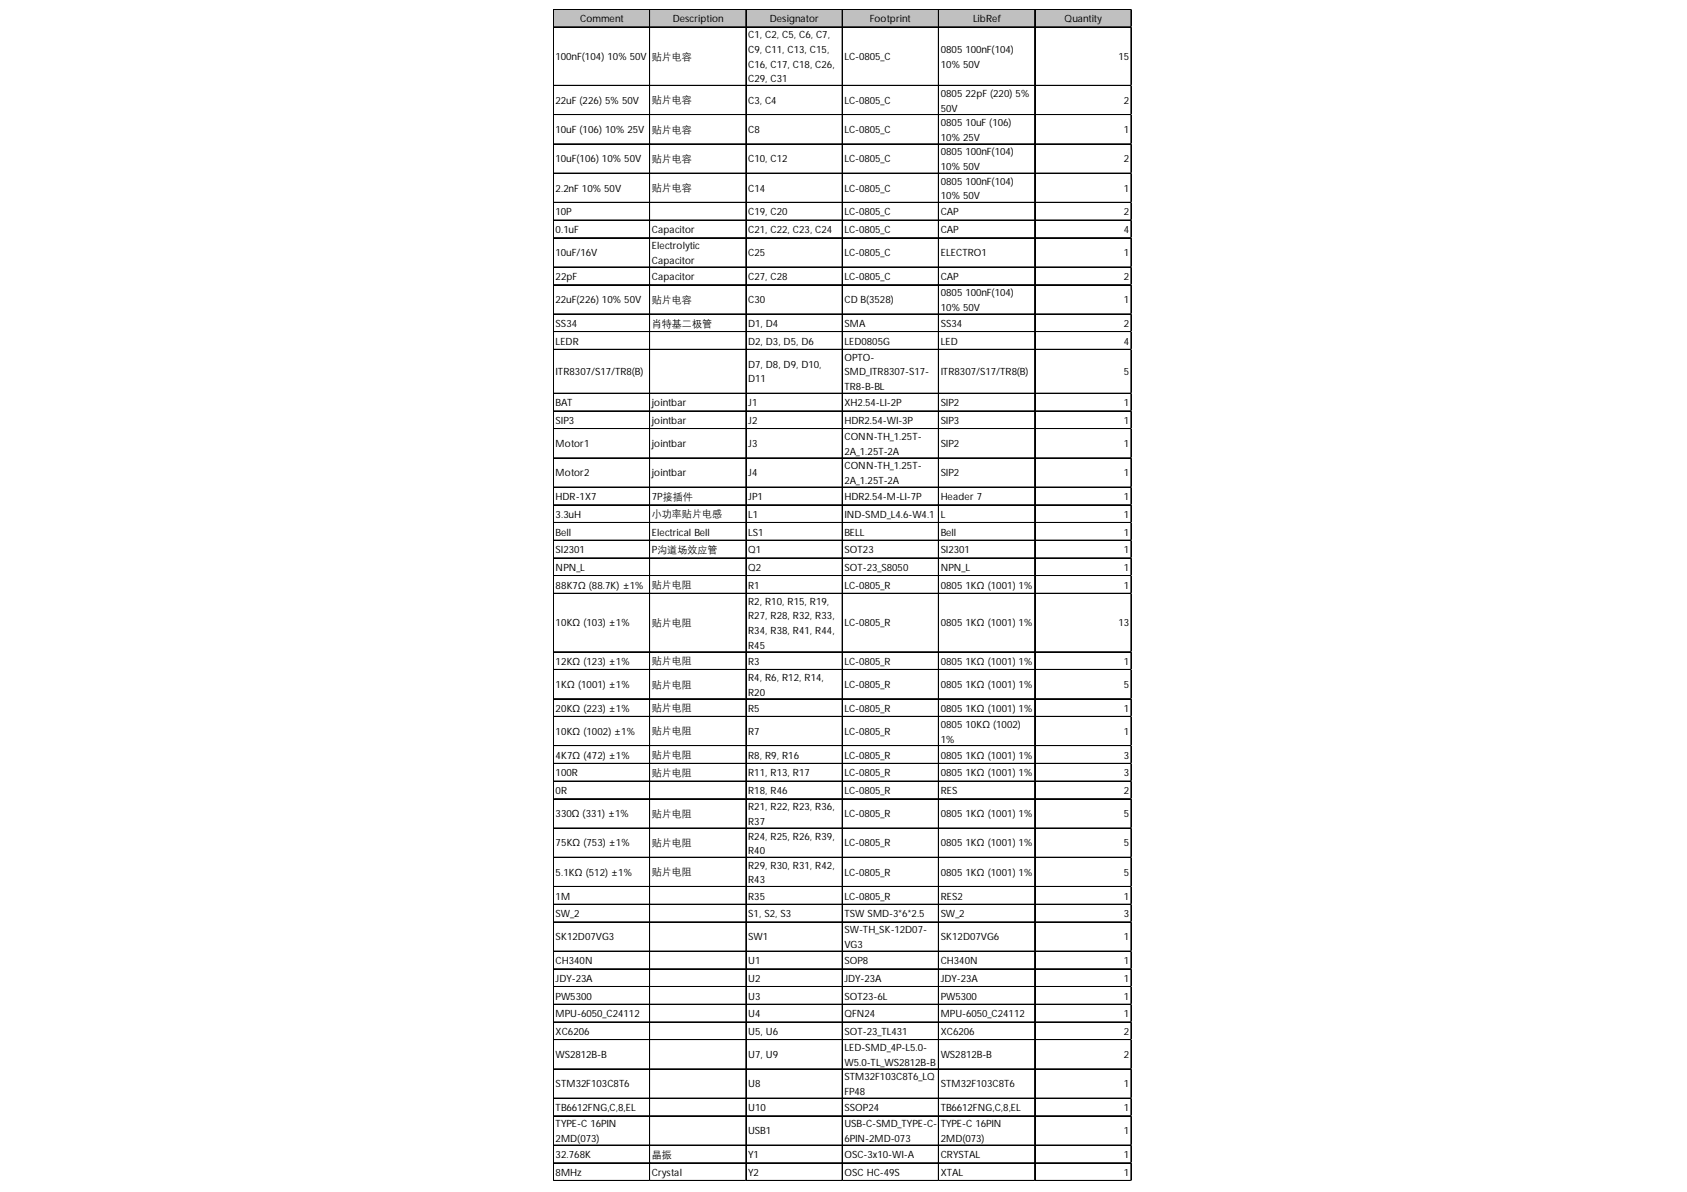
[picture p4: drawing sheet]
<svg xmlns="http://www.w3.org/2000/svg" width="297mm" height="210mm" viewBox="0 0 297 210" stroke-linecap="round" stroke-linejoin="round" font-family="sans-serif">
<defs><g id="words">
<g font-size="1.8">
<text x="102.2" y="3.9">Comment</text>
<text x="118.4" y="3.9">Description</text>
<text x="135.5" y="3.9">Designator</text>
<text x="153.2" y="3.9">Footprint</text>
<text x="171.3" y="3.9">LibRef</text>
<text x="187.5" y="3.9">Quantity</text>
<text x="97.8" y="10.6">100nF(104) 10% 50V</text>
<text x="114.8" y="10.5">贴片电容</text>
<text x="131.7" y="6.8">C1, C2, C5, C6, C7,</text>
<text x="131.7" y="9.3">C9, C11, C13, C15,</text>
<text x="131.7" y="11.9">C16, C17, C18, C26,</text>
<text x="148.7" y="10.6">LC-0805_C</text>
<text x="165.6" y="9.3">0805100nF(104)</text>
<text x="165.6" y="11.9">10% 50V</text>
<text x="197" y="10.6">15</text>
<text x="131.7" y="14.5">C29, C31</text>
<text x="165.6" y="17.1">080522pF (220) 5%</text>
<text x="97.8" y="18.3">22uF (226) 5% 50V</text>
<text x="97.8" y="23.4">10uF (106) 10% 25V</text>
<text x="114.8" y="18.2">贴片电容</text>
<text x="114.8" y="23.4">贴片电容</text>
<text x="131.7" y="18.3">C3, C4</text>
<text x="131.7" y="23.4">C8</text>
<text x="148.7" y="18.3">LC-0805_C</text>
<text x="148.7" y="23.4">LC-0805_C</text>
<text x="165.6" y="19.6">50V</text>
<text x="165.6" y="22.2">080510uF (106)</text>
<text x="197.9" y="18.3">2</text>
<text x="197.9" y="23.4">1</text>
<text x="97.8" y="28.6">10uF(106) 10% 50V</text>
<text x="114.8" y="28.5">贴片电容</text>
<text x="131.7" y="28.6">C10, C12</text>
<text x="148.7" y="28.6">LC-0805_C</text>
<text x="165.6" y="24.8">10% 25V</text>
<text x="165.6" y="27.4">0805100nF(104)</text>
<text x="165.6" y="29.9">10% 50V</text>
<text x="197.9" y="28.6">2</text>
<text x="97.8" y="33.7">2.2nF 10% 50V</text>
<text x="114.8" y="33.7">贴片电容</text>
<text x="131.7" y="33.7">C14</text>
<text x="148.7" y="33.7">LC-0805_C</text>
<text x="165.6" y="32.5">0805100nF(104)</text>
<text x="165.6" y="35.1">10% 50V</text>
<text x="197.9" y="33.7">1</text>
<text x="97.8" y="37.9">10P</text>
<text x="97.8" y="41">0.1uF</text>
<text x="114.8" y="41">Capacitor</text>
<text x="131.7" y="37.9">C19, C20</text>
<text x="131.7" y="41">C21, C22, C23, C24</text>
<text x="148.7" y="37.9">LC-0805_C</text>
<text x="148.7" y="41">LC-0805_C</text>
<text x="165.6" y="37.9">CAP</text>
<text x="165.6" y="41">CAP</text>
<text x="197.9" y="37.9">2</text>
<text x="197.9" y="41">4</text>
<text x="97.8" y="45.1">10uF/16V</text>
<text x="114.8" y="43.9">Electrolytic</text>
<text x="114.8" y="46.5">Capacitor</text>
<text x="131.7" y="45.1">C25</text>
<text x="148.7" y="45.1">LC-0805_C</text>
<text x="165.6" y="45.1">ELECTRO1</text>
<text x="197.9" y="45.1">1</text>
<text x="97.8" y="49.3">22pF</text>
<text x="97.8" y="53.4">22uF(226) 10% 50V</text>
<text x="114.8" y="49.3">Capacitor</text>
<text x="114.8" y="53.3">贴片电容</text>
<text x="131.7" y="49.3">C27, C28</text>
<text x="131.7" y="53.4">C30</text>
<text x="148.7" y="49.3">LC-0805_C</text>
<text x="148.7" y="53.4">CD B(3528)</text>
<text x="165.6" y="49.3">CAP</text>
<text x="165.6" y="52.2">0805100nF(104)</text>
<text x="197.9" y="49.3">2</text>
<text x="197.9" y="53.4">1</text>
<text x="97.8" y="57.6">SS34</text>
<text x="114.8" y="57.5">肖特基二极管</text>
<text x="131.7" y="57.6">D1, D4</text>
<text x="148.7" y="57.6">SMA</text>
<text x="165.6" y="54.7">10% 50V</text>
<text x="165.6" y="57.6">SS34</text>
<text x="197.9" y="57.6">2</text>
<text x="97.8" y="60.7">LEDR</text>
<text x="131.7" y="60.7">D2, D3, D5, D6</text>
<text x="131.7" y="64.8">D7, D8, D9, D10,</text>
<text x="148.7" y="60.7">LED0805G</text>
<text x="148.7" y="63.5">OPTO-</text>
<text x="165.6" y="60.7">LED</text>
<text x="197.9" y="60.7">4</text>
<text x="97.8" y="66.1">ITR8307/S17/TR8(B)</text>
<text x="97.8" y="71.5">BAT</text>
<text x="114.8" y="71.5">jointbar</text>
<text x="131.7" y="67.3">D11</text>
<text x="131.7" y="71.5">J1</text>
<text x="148.7" y="66.1">SMD_ITR8307-S17-</text>
<text x="148.7" y="68.7">TR8-B-BL</text>
<text x="148.7" y="71.5">XH2.54-LI-2P</text>
<text x="165.6" y="66.1">ITR8307/S17/TR8(B)</text>
<text x="165.6" y="71.5">SIP2</text>
<text x="197.9" y="66.1">5</text>
<text x="197.9" y="71.5">1</text>
<text x="97.8" y="74.7">SIP3</text>
<text x="114.8" y="74.7">jointbar</text>
<text x="131.7" y="74.7">J2</text>
<text x="148.7" y="74.7">HDR2.54-WI-3P</text>
<text x="148.7" y="77.5">CONN-TH_1.25T-</text>
<text x="165.6" y="74.7">SIP3</text>
<text x="197.9" y="74.7">1</text>
<text x="97.8" y="78.7">Motor1</text>
<text x="97.8" y="83.9">Motor2</text>
<text x="114.8" y="78.7">jointbar</text>
<text x="114.8" y="83.9">jointbar</text>
<text x="131.7" y="78.7">J3</text>
<text x="131.7" y="83.9">J4</text>
<text x="148.7" y="80.1">2A_1.25T-2A</text>
<text x="148.7" y="82.6">CONN-TH_1.25T-</text>
<text x="165.6" y="78.7">SIP2</text>
<text x="165.6" y="83.9">SIP2</text>
<text x="197.9" y="78.7">1</text>
<text x="197.9" y="83.9">1</text>
<text x="97.8" y="88.1">HDR-1X7</text>
<text x="114.8" y="88.1">7P接插件</text>
<text x="131.7" y="88.1">JP1</text>
<text x="148.7" y="85.2">2A_1.25T-2A</text>
<text x="148.7" y="88.1">HDR2.54-M-LI-7P</text>
<text x="165.6" y="88.1">Header 7</text>
<text x="197.9" y="88.1">1</text>
<text x="97.8" y="91.2">3.3uH</text>
<text x="97.8" y="94.3">Bell</text>
<text x="114.8" y="91.1">小功率贴片电感</text>
<text x="114.8" y="94.3">Electrical Bell</text>
<text x="131.7" y="91.2">L1</text>
<text x="131.7" y="94.3">LS1</text>
<text x="148.7" y="91.2">IND-SMD_L4.6-W4.1</text>
<text x="148.7" y="94.3">BELL</text>
<text x="165.6" y="91.2">L</text>
<text x="165.6" y="94.3">Bell</text>
<text x="197.9" y="91.2">1</text>
<text x="197.9" y="94.3">1</text>
<text x="97.8" y="97.4">SI2301</text>
<text x="97.8" y="100.5">NPN_L</text>
<text x="114.8" y="97.4">P沟道场效应管</text>
<text x="131.7" y="97.4">Q1</text>
<text x="131.7" y="100.5">Q2</text>
<text x="148.7" y="97.4">SOT23</text>
<text x="148.7" y="100.5">SOT-23_S8050</text>
<text x="165.6" y="97.4">SI2301</text>
<text x="165.6" y="100.5">NPN_L</text>
<text x="197.9" y="97.4">1</text>
<text x="197.9" y="100.5">1</text>
<text x="97.8" y="103.7">88K7Ω (88.7K) ±1%</text>
<text x="114.8" y="103.6">贴片电阻</text>
<text x="131.7" y="103.7">R1</text>
<text x="131.7" y="106.5">R2, R10, R15, R19,</text>
<text x="148.7" y="103.7">LC-0805_R</text>
<text x="165.6" y="103.7">08051KΩ (1001) 1%</text>
<text x="197.9" y="103.7">1</text>
<text x="97.8" y="110.3">10KΩ (103) ±1%</text>
<text x="114.8" y="110.2">贴片电阻</text>
<text x="131.7" y="109.1">R27, R28, R32, R33,</text>
<text x="131.7" y="111.6">R34, R38, R41, R44,</text>
<text x="148.7" y="110.3">LC-0805_R</text>
<text x="165.6" y="110.3">08051KΩ (1001) 1%</text>
<text x="197" y="110.3">13</text>
<text x="97.8" y="117.1">12KΩ (123) ±1%</text>
<text x="114.8" y="117">贴片电阻</text>
<text x="131.7" y="114.2">R45</text>
<text x="131.7" y="117.1">R3</text>
<text x="131.7" y="119.9">R4, R6, R12, R14,</text>
<text x="148.7" y="117.1">LC-0805_R</text>
<text x="165.6" y="117.1">08051KΩ (1001) 1%</text>
<text x="197.9" y="117.1">1</text>
<text x="97.8" y="121.1">1KΩ (1001) ±1%</text>
<text x="97.8" y="125.3">20KΩ (223) ±1%</text>
<text x="114.8" y="121.1">贴片电阻</text>
<text x="114.8" y="125.3">贴片电阻</text>
<text x="131.7" y="122.5">R20</text>
<text x="131.7" y="125.3">R5</text>
<text x="148.7" y="121.1">LC-0805_R</text>
<text x="148.7" y="125.3">LC-0805_R</text>
<text x="165.6" y="121.1">08051KΩ (1001) 1%</text>
<text x="165.6" y="125.3">08051KΩ (1001) 1%</text>
<text x="197.9" y="121.1">5</text>
<text x="197.9" y="125.3">1</text>
<text x="97.8" y="129.4">10KΩ (1002) ±1%</text>
<text x="114.8" y="129.3">贴片电阻</text>
<text x="131.7" y="129.4">R7</text>
<text x="148.7" y="129.4">LC-0805_R</text>
<text x="165.6" y="128.2">080510KΩ (1002)</text>
<text x="165.6" y="130.8">1%</text>
<text x="197.9" y="129.4">1</text>
<text x="97.8" y="133.6">4K7Ω (472) ±1%</text>
<text x="97.8" y="136.7">100R</text>
<text x="114.8" y="133.5">贴片电阻</text>
<text x="114.8" y="136.7">贴片电阻</text>
<text x="131.7" y="133.6">R8, R9, R16</text>
<text x="131.7" y="136.7">R11, R13, R17</text>
<text x="148.7" y="133.6">LC-0805_R</text>
<text x="148.7" y="136.7">LC-0805_R</text>
<text x="165.6" y="133.6">08051KΩ (1001) 1%</text>
<text x="165.6" y="136.7">08051KΩ (1001) 1%</text>
<text x="197.9" y="133.6">3</text>
<text x="197.9" y="136.7">3</text>
<text x="97.8" y="139.8">0R</text>
<text x="97.8" y="143.9">330Ω (331) ±1%</text>
<text x="114.8" y="143.8">贴片电阻</text>
<text x="131.7" y="139.8">R18, R46</text>
<text x="131.7" y="142.7">R21, R22, R23, R36,</text>
<text x="148.7" y="139.8">LC-0805_R</text>
<text x="148.7" y="143.9">LC-0805_R</text>
<text x="165.6" y="139.8">RES</text>
<text x="165.6" y="143.9">08051KΩ (1001) 1%</text>
<text x="197.9" y="139.8">2</text>
<text x="197.9" y="143.9">5</text>
<text x="97.8" y="149.1">75KΩ (753) ±1%</text>
<text x="114.8" y="149">贴片电阻</text>
<text x="131.7" y="145.3">R37</text>
<text x="131.7" y="147.8">R24, R25, R26, R39,</text>
<text x="148.7" y="149.1">LC-0805_R</text>
<text x="165.6" y="149.1">08051KΩ (1001) 1%</text>
<text x="197.9" y="149.1">5</text>
<text x="97.8" y="154.2">5.1KΩ (512) ±1%</text>
<text x="114.8" y="154.1">贴片电阻</text>
<text x="131.7" y="150.4">R40</text>
<text x="131.7" y="153">R29, R30, R31, R42,</text>
<text x="131.7" y="155.6">R43</text>
<text x="148.7" y="154.2">LC-0805_R</text>
<text x="165.6" y="154.2">08051KΩ (1001) 1%</text>
<text x="197.9" y="154.2">5</text>
<text x="97.8" y="158.4">1M</text>
<text x="97.8" y="161.5">SW_2</text>
<text x="131.7" y="158.4">R35</text>
<text x="131.7" y="161.5">S1, S2, S3</text>
<text x="148.7" y="158.4">LC-0805_R</text>
<text x="148.7" y="161.5">TSWSMD-3*6*2.5</text>
<text x="165.6" y="158.4">RES2</text>
<text x="165.6" y="161.5">SW_2</text>
<text x="197.9" y="158.4">1</text>
<text x="197.9" y="161.5">3</text>
<text x="97.8" y="165.6">SK12D07VG3</text>
<text x="131.7" y="165.6">SW1</text>
<text x="148.7" y="164.4">SW-TH_SK-12D07-</text>
<text x="148.7" y="166.9">VG3</text>
<text x="165.6" y="165.6">SK12D07VG6</text>
<text x="197.9" y="165.6">1</text>
<text x="97.8" y="169.8">CH340N</text>
<text x="97.8" y="172.9">JDY-23A</text>
<text x="131.7" y="169.8">U1</text>
<text x="131.7" y="172.9">U2</text>
<text x="148.7" y="169.8">SOP8</text>
<text x="148.7" y="172.9">JDY-23A</text>
<text x="165.6" y="169.8">CH340N</text>
<text x="165.6" y="172.9">JDY-23A</text>
<text x="197.9" y="169.8">1</text>
<text x="197.9" y="172.9">1</text>
<text x="97.8" y="176">PW5300</text>
<text x="97.8" y="179.1">MPU-6050_C24112</text>
<text x="131.7" y="176">U3</text>
<text x="131.7" y="179.1">U4</text>
<text x="148.7" y="176">SOT23-6L</text>
<text x="148.7" y="179.1">QFN24</text>
<text x="165.6" y="176">PW5300</text>
<text x="165.6" y="179.1">MPU-6050_C24112</text>
<text x="197.9" y="176">1</text>
<text x="197.9" y="179.1">1</text>
<text x="97.8" y="182.3">XC6206</text>
<text x="131.7" y="182.3">U5, U6</text>
<text x="148.7" y="182.3">SOT-23_TL431</text>
<text x="148.7" y="185.1">LED-SMD_4P-L5.0-</text>
<text x="165.6" y="182.3">XC6206</text>
<text x="197.9" y="182.3">2</text>
<text x="97.8" y="186.3">WS2812B-B</text>
<text x="97.8" y="191.5">STM32F103C8T6</text>
<text x="131.7" y="186.3">U7, U9</text>
<text x="131.7" y="191.5">U8</text>
<text x="148.7" y="187.7">W5.0-TL_WS2812B-B</text>
<text x="148.7" y="190.2">STM32F103C8T6_LQ</text>
<text x="165.6" y="186.3">WS2812B-B</text>
<text x="165.6" y="191.5">STM32F103C8T6</text>
<text x="197.9" y="186.3">2</text>
<text x="197.9" y="191.5">1</text>
<text x="97.8" y="195.7">TB6612FNG,C,8,EL</text>
<text x="131.7" y="195.7">U10</text>
<text x="148.7" y="192.8">FP48</text>
<text x="148.7" y="195.7">SSOP24</text>
<text x="165.6" y="195.7">TB6612FNG,C,8,EL</text>
<text x="197.9" y="195.7">1</text>
<text x="97.8" y="198.5">TYPE-C 16PIN</text>
<text x="97.8" y="201.1">2MD(073)</text>
<text x="97.8" y="203.9">32.768K</text>
<text x="114.8" y="203.9">晶振</text>
<text x="131.7" y="199.7">USB1</text>
<text x="131.7" y="203.9">Y1</text>
<text x="148.7" y="198.5">USB-C-SMD_TYPE-C-</text>
<text x="148.7" y="201.1">6PIN-2MD-073</text>
<text x="148.7" y="203.9">OSC-3x10-WI-A</text>
<text x="165.6" y="198.5">TYPE-C 16PIN</text>
<text x="165.6" y="201.1">2MD(073)</text>
<text x="165.6" y="203.9">CRYSTAL</text>
<text x="197.9" y="199.7">1</text>
<text x="197.9" y="203.9">1</text>
<text x="97.8" y="207.1">8MHz</text>
<text x="114.8" y="207.1">Crystal</text>
<text x="131.7" y="207.1">Y2</text>
<text x="148.7" y="207.1">OSC HC-49S</text>
<text x="165.6" y="207.1">XTAL</text>
<text x="197.9" y="207.1">1</text>
</g>
</g></defs>
<path d="M97.5 1.7h101.8v3.2h-101.8z" fill="#c0c0c0"/>
<g fill="none" stroke="#000" stroke-width=".18">
<path d="M97.4 1.6v206.4M97.5 1.6v206.4M97.6 1.6h101.7M97.6 1.7h101.7M97.6 4.7h101.7M97.6 4.8h101.7M97.6 15h101.7M97.6 15.1h101.7M114.4 1.7v206.3M131.3 1.7v206.3M131.4 1.7v206.3M148.3 1.7v206.3"/>
<path d="M165.2 1.7v206.3M165.3 1.7v206.3M182.2 1.7v206.3M199.1 1.7v206.3M199.2 1.7v206.3M97.6 20.2h101.7M97.6 25.3h101.7M97.6 25.4h101.7M97.6 30.5h101.7M97.6 35.6h101.7M97.6 35.7h101.7M97.6 38.7h101.7"/>
<path d="M97.6 38.8h101.7M97.6 41.9h101.7M97.6 47h101.7M97.6 47.1h101.7M97.6 50.1h101.7M97.6 50.2h101.7M97.6 55.3h101.7M97.6 58.4h101.7M97.6 58.5h101.7M97.6 61.5h101.7M97.6 61.6h101.7M97.6 69.2h101.7"/>
<path d="M97.6 69.3h101.7M97.6 72.3h101.7M97.6 72.4h101.7M97.6 75.5h101.7M97.6 80.6h101.7M97.6 80.7h101.7M97.6 85.8h101.7M97.6 88.9h101.7M97.6 92h101.7M97.6 92.1h101.7M97.6 95.1h101.7M97.6 95.2h101.7"/>
<path d="M97.6 98.2h101.7M97.6 98.3h101.7M97.6 101.3h101.7M97.6 101.4h101.7M97.6 104.5h101.7M97.6 114.8h101.7M97.6 117.9h101.7M97.6 123h101.7M97.6 123.1h101.7M97.6 126.1h101.7M97.6 126.2h101.7M97.6 131.3h101.7"/>
<path d="M97.6 131.4h101.7M97.6 134.4h101.7M97.6 134.5h101.7M97.6 137.5h101.7M97.6 137.6h101.7M97.6 140.6h101.7M97.6 140.7h101.7M97.6 145.8h101.7M97.6 145.9h101.7M97.6 150.9h101.7M97.6 151h101.7M97.6 156.1h101.7"/>
<path d="M97.6 156.2h101.7M97.6 159.2h101.7M97.6 159.3h101.7M97.6 162.3h101.7M97.6 162.4h101.7M97.6 167.5h101.7M97.6 170.6h101.7M97.6 170.7h101.7M97.6 173.7h101.7M97.6 173.8h101.7M97.6 176.8h101.7M97.6 176.9h101.7"/>
<path d="M97.6 179.9h101.7M97.6 180h101.7M97.6 183.1h101.7M97.6 188.2h101.7M97.6 188.3h101.7M97.6 193.4h101.7M97.6 196.5h101.7M97.6 201.6h101.7M97.6 201.7h101.7M97.6 204.7h101.7M97.6 204.8h101.7M97.6 207.9h101.7"/>
</g>
<path d="M97.4 208h.1" fill="none" stroke="#d4d4d4" stroke-width=".18"/>
<path d="M97.4 208h.2z" fill="#d4d4d4"/>
<path d="M114.4 208h.1" fill="none" stroke="#d4d4d4" stroke-width=".18"/>
<path d="M114.4 208h.1z" fill="#d4d4d4"/>
<path d="M131.3 208h.1" fill="none" stroke="#d4d4d4" stroke-width=".18"/>
<path d="M131.3 208h.2z" fill="#d4d4d4"/>
<path d="M148.3 208h.1" fill="none" stroke="#d4d4d4" stroke-width=".18"/>
<path d="M148.3 208h.1z" fill="#d4d4d4"/>
<path d="M165.2 208h.1" fill="none" stroke="#d4d4d4" stroke-width=".18"/>
<path d="M165.2 208h.2z" fill="#d4d4d4"/>
<path d="M182.2 208h.1" fill="none" stroke="#d4d4d4" stroke-width=".18"/>
<path d="M182.2 208h.1z" fill="#d4d4d4"/>
<path d="M199.1 208h.1" fill="none" stroke="#d4d4d4" stroke-width=".18"/>
<path d="M199.1 208h.2z" fill="#d4d4d4"/>
<path d="M199.3 1.6h.1" fill="none" stroke="#d4d4d4" stroke-width=".18"/>
<path d="M199.3 1.6v.1z" fill="#d4d4d4"/>
<path d="M199.3 4.7h.1" fill="none" stroke="#d4d4d4" stroke-width=".18"/>
<path d="M199.3 4.7v.2z" fill="#d4d4d4"/>
<path d="M199.3 15h.1" fill="none" stroke="#d4d4d4" stroke-width=".18"/>
<path d="M199.3 15v.2z" fill="#d4d4d4"/>
<path d="M199.3 20.2h.1" fill="none" stroke="#d4d4d4" stroke-width=".18"/>
<path d="M199.3 20.2v.1z" fill="#d4d4d4"/>
<path d="M199.3 25.3h.1" fill="none" stroke="#d4d4d4" stroke-width=".18"/>
<path d="M199.3 25.3v.2z" fill="#d4d4d4"/>
<path d="M199.3 30.5h.1" fill="none" stroke="#d4d4d4" stroke-width=".18"/>
<path d="M199.3 30.5v.1z" fill="#d4d4d4"/>
<path d="M199.3 35.6h.1" fill="none" stroke="#d4d4d4" stroke-width=".18"/>
<path d="M199.3 35.6v.2z" fill="#d4d4d4"/>
<path d="M199.3 38.7h.1" fill="none" stroke="#d4d4d4" stroke-width=".18"/>
<path d="M199.3 38.7v.2z" fill="#d4d4d4"/>
<path d="M199.3 41.9h.1" fill="none" stroke="#d4d4d4" stroke-width=".18"/>
<path d="M199.3 41.9v.1z" fill="#d4d4d4"/>
<path d="M199.3 47h.1" fill="none" stroke="#d4d4d4" stroke-width=".18"/>
<path d="M199.3 47v.1z" fill="#d4d4d4"/>
<path d="M199.3 50.1h.1" fill="none" stroke="#d4d4d4" stroke-width=".18"/>
<path d="M199.3 50.1v.2z" fill="#d4d4d4"/>
<path d="M199.3 55.3h.1" fill="none" stroke="#d4d4d4" stroke-width=".18"/>
<path d="M199.3 55.3v.1z" fill="#d4d4d4"/>
<path d="M199.3 58.4h.1" fill="none" stroke="#d4d4d4" stroke-width=".18"/>
<path d="M199.3 58.4v.1z" fill="#d4d4d4"/>
<path d="M199.3 61.5h.1" fill="none" stroke="#d4d4d4" stroke-width=".18"/>
<path d="M199.3 61.5v.1z" fill="#d4d4d4"/>
<path d="M199.3 69.2h.1" fill="none" stroke="#d4d4d4" stroke-width=".18"/>
<path d="M199.3 69.2v.2z" fill="#d4d4d4"/>
<path d="M199.3 72.3h.1" fill="none" stroke="#d4d4d4" stroke-width=".18"/>
<path d="M199.3 72.3v.2z" fill="#d4d4d4"/>
<path d="M199.3 75.5h.1" fill="none" stroke="#d4d4d4" stroke-width=".18"/>
<path d="M199.3 75.5v.1z" fill="#d4d4d4"/>
<path d="M199.3 80.6h.1" fill="none" stroke="#d4d4d4" stroke-width=".18"/>
<path d="M199.3 80.6v.1z" fill="#d4d4d4"/>
<path d="M199.3 85.8h.1" fill="none" stroke="#d4d4d4" stroke-width=".18"/>
<path d="M199.3 85.8v.1z" fill="#d4d4d4"/>
<path d="M199.3 88.9h.1" fill="none" stroke="#d4d4d4" stroke-width=".18"/>
<path d="M199.3 88.9v.1z" fill="#d4d4d4"/>
<path d="M199.3 92h.1" fill="none" stroke="#d4d4d4" stroke-width=".18"/>
<path d="M199.3 92v.1z" fill="#d4d4d4"/>
<path d="M199.3 95.1h.1" fill="none" stroke="#d4d4d4" stroke-width=".18"/>
<path d="M199.3 95.1v.1z" fill="#d4d4d4"/>
<path d="M199.3 98.2h.1" fill="none" stroke="#d4d4d4" stroke-width=".18"/>
<path d="M199.3 98.2v.2z" fill="#d4d4d4"/>
<path d="M199.3 101.3h.1" fill="none" stroke="#d4d4d4" stroke-width=".18"/>
<path d="M199.3 101.3v.2z" fill="#d4d4d4"/>
<path d="M199.3 104.5h.1" fill="none" stroke="#d4d4d4" stroke-width=".18"/>
<path d="M199.3 104.5v.1z" fill="#d4d4d4"/>
<path d="M199.3 114.8h.1" fill="none" stroke="#d4d4d4" stroke-width=".18"/>
<path d="M199.3 114.8v.1z" fill="#d4d4d4"/>
<path d="M199.3 117.9h.1" fill="none" stroke="#d4d4d4" stroke-width=".18"/>
<path d="M199.3 117.9v.1z" fill="#d4d4d4"/>
<path d="M199.3 123h.1" fill="none" stroke="#d4d4d4" stroke-width=".18"/>
<path d="M199.3 123v.2z" fill="#d4d4d4"/>
<path d="M199.3 126.1h.1" fill="none" stroke="#d4d4d4" stroke-width=".18"/>
<path d="M199.3 126.1v.2z" fill="#d4d4d4"/>
<path d="M199.3 131.3h.1" fill="none" stroke="#d4d4d4" stroke-width=".18"/>
<path d="M199.3 131.3v.1z" fill="#d4d4d4"/>
<path d="M199.3 134.4h.1" fill="none" stroke="#d4d4d4" stroke-width=".18"/>
<path d="M199.3 134.4v.1z" fill="#d4d4d4"/>
<path d="M199.3 137.5h.1" fill="none" stroke="#d4d4d4" stroke-width=".18"/>
<path d="M199.3 137.5v.2z" fill="#d4d4d4"/>
<path d="M199.3 140.6h.1" fill="none" stroke="#d4d4d4" stroke-width=".18"/>
<path d="M199.3 140.6v.2z" fill="#d4d4d4"/>
<path d="M199.3 145.8h.1" fill="none" stroke="#d4d4d4" stroke-width=".18"/>
<path d="M199.3 145.8v.1z" fill="#d4d4d4"/>
<path d="M199.3 150.9h.1" fill="none" stroke="#d4d4d4" stroke-width=".18"/>
<path d="M199.3 150.9v.2z" fill="#d4d4d4"/>
<path d="M199.3 156.1h.1" fill="none" stroke="#d4d4d4" stroke-width=".18"/>
<path d="M199.3 156.1v.1z" fill="#d4d4d4"/>
<path d="M199.3 159.2h.1" fill="none" stroke="#d4d4d4" stroke-width=".18"/>
<path d="M199.3 159.2v.1z" fill="#d4d4d4"/>
<path d="M199.3 162.3h.1" fill="none" stroke="#d4d4d4" stroke-width=".18"/>
<path d="M199.3 162.3v.2z" fill="#d4d4d4"/>
<path d="M199.3 167.5h.1" fill="none" stroke="#d4d4d4" stroke-width=".18"/>
<path d="M199.3 167.5v.1z" fill="#d4d4d4"/>
<path d="M199.3 170.6h.1" fill="none" stroke="#d4d4d4" stroke-width=".18"/>
<path d="M199.3 170.6v.1z" fill="#d4d4d4"/>
<path d="M199.3 173.7h.1" fill="none" stroke="#d4d4d4" stroke-width=".18"/>
<path d="M199.3 173.7v.1z" fill="#d4d4d4"/>
<path d="M199.3 176.8h.1" fill="none" stroke="#d4d4d4" stroke-width=".18"/>
<path d="M199.3 176.8v.2z" fill="#d4d4d4"/>
<path d="M199.3 179.9h.1" fill="none" stroke="#d4d4d4" stroke-width=".18"/>
<path d="M199.3 179.9v.2z" fill="#d4d4d4"/>
<path d="M199.3 183.1h.1" fill="none" stroke="#d4d4d4" stroke-width=".18"/>
<path d="M199.3 183.1v.1z" fill="#d4d4d4"/>
<path d="M199.3 188.2h.1" fill="none" stroke="#d4d4d4" stroke-width=".18"/>
<path d="M199.3 188.2v.1z" fill="#d4d4d4"/>
<path d="M199.3 193.4h.1" fill="none" stroke="#d4d4d4" stroke-width=".18"/>
<path d="M199.3 193.4v.1z" fill="#d4d4d4"/>
<path d="M199.3 196.5h.1" fill="none" stroke="#d4d4d4" stroke-width=".18"/>
<path d="M199.3 196.5v.1z" fill="#d4d4d4"/>
<path d="M199.3 201.6h.1" fill="none" stroke="#d4d4d4" stroke-width=".18"/>
<path d="M199.3 201.6v.2z" fill="#d4d4d4"/>
<path d="M199.3 204.7h.1" fill="none" stroke="#d4d4d4" stroke-width=".18"/>
<path d="M199.3 204.7v.2z" fill="#d4d4d4"/>
<path d="M199.3 207.9h.1" fill="none" stroke="#d4d4d4" stroke-width=".18"/>
<path d="M199.3 207.9v.1z" fill="#d4d4d4"/>
<use href="#words"/>
</svg>
